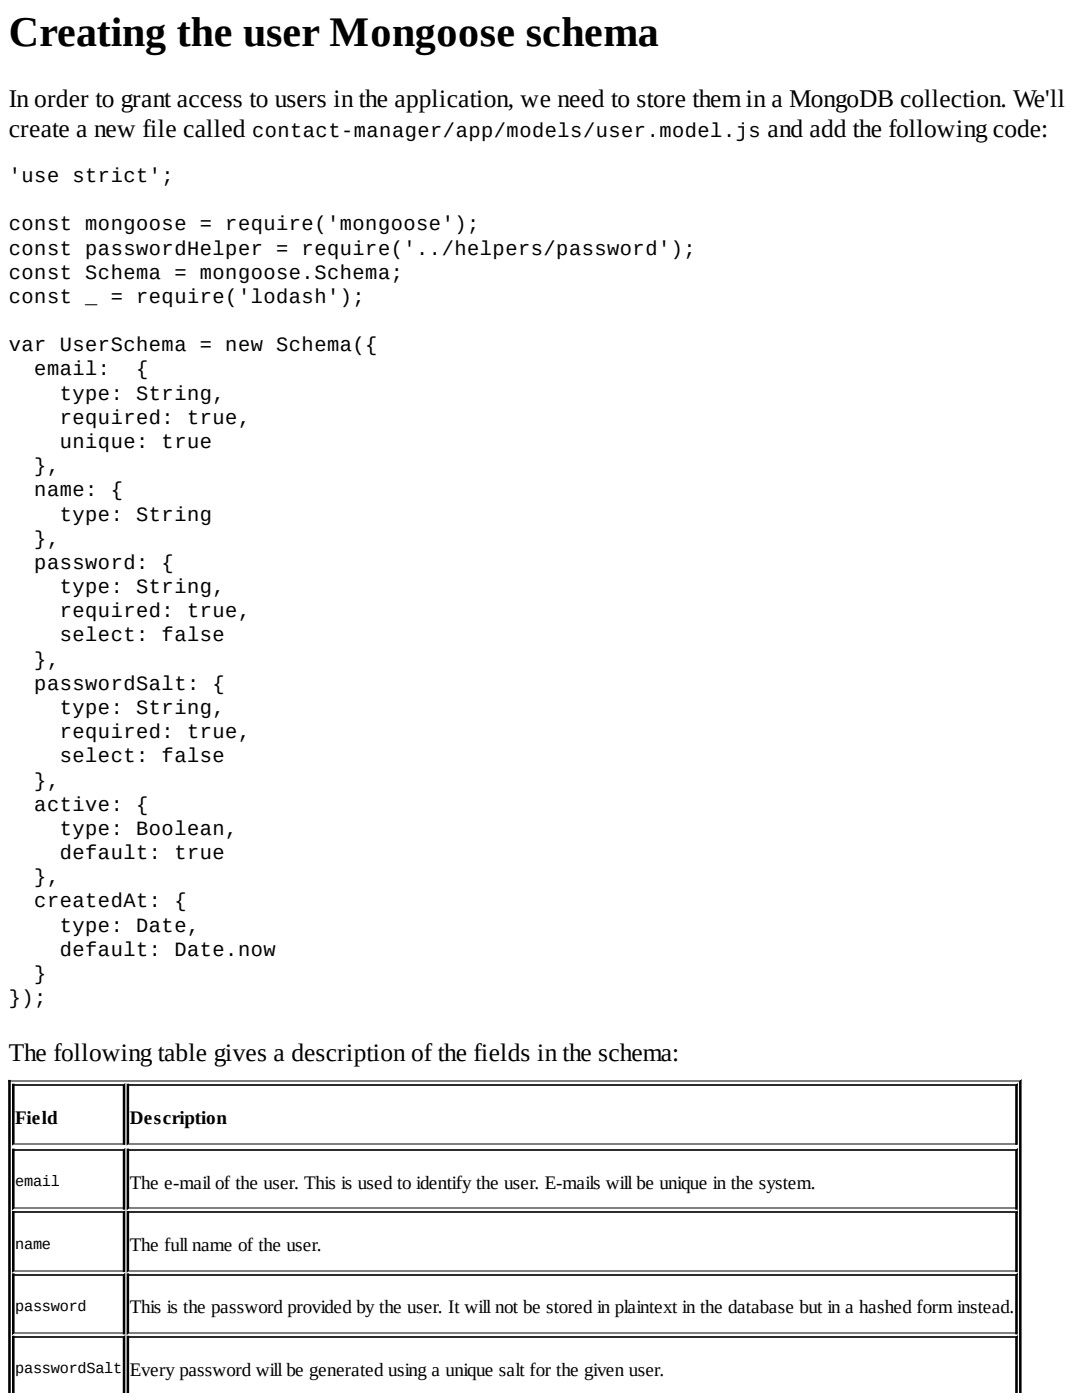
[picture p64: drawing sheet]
<svg xmlns="http://www.w3.org/2000/svg" width="216mm" height="279mm" viewBox="0 0 216 279" stroke-linecap="round" stroke-linejoin="round" font-family="sans-serif">
<defs><g id="words">
<text font-size="8.4" x="1.8" y="9.1">Creating the user Mongoose schema</text>
<g font-size="5.1">
<text x="1.8" y="21.3">In order to grant access to users in the application, we need to store them in a MongoDB collection. We'll</text>
<text x="1.8" y="27.4">create a new file called</text>
<text x="153.2" y="27.4">and add the following code:</text>
<text x="1.8" y="211.8">The following table gives a description of the fields in the schema:</text>
</g>
<g font-size="4.1">
<text x="50.3" y="27.4">contact-manager/app/models/user.model.js</text>
<text x="1.8" y="36.3">'use strict';</text>
<text x="1.8" y="46">const mongoose = require('mongoose');</text>
<text x="1.8" y="50.8">const passwordHelper = require('../helpers/password');</text>
<text x="1.8" y="55.6">const Schema = mongoose.Schema;</text>
<text x="1.8" y="60.5">const _ = require('lodash');</text>
<text x="1.8" y="70.1">var UserSchema = new Schema({</text>
<text x="6.8" y="74.9">email:</text>
<text x="27.2" y="74.9">{</text>
<text x="11.9" y="79.8">type: String,</text>
<text x="11.9" y="84.6">required: true,</text>
<text x="11.9" y="89.4">unique: true</text>
<text x="6.8" y="94.2">},</text>
<text x="6.8" y="99.1">name: {</text>
<text x="11.9" y="103.9">type: String</text>
<text x="6.8" y="108.7">},</text>
<text x="6.8" y="113.5">password: {</text>
<text x="11.9" y="118.4">type: String,</text>
<text x="11.9" y="123.2">required: true,</text>
<text x="11.9" y="128">select: false</text>
<text x="6.8" y="132.8">},</text>
<text x="6.8" y="137.7">passwordSalt: {</text>
<text x="11.9" y="142.5">type: String,</text>
<text x="11.9" y="147.3">required: true,</text>
<text x="11.9" y="152.1">select: false</text>
<text x="6.8" y="157">},</text>
<text x="6.8" y="161.8">active: {</text>
<text x="11.9" y="166.6">type: Boolean,</text>
<text x="11.9" y="171.5">default: true</text>
<text x="6.8" y="176.3">},</text>
<text x="6.8" y="181.1">createdAt: {</text>
<text x="11.9" y="185.9">type: Date,</text>
<text x="11.9" y="190.8">default: Date.now</text>
<text x="6.8" y="195.6">}</text>
<text x="1.8" y="200.4">});</text>
</g>
<g font-size="3.8">
<text x="3" y="224.3">Field</text>
<text x="25.9" y="224.3">Description</text>
<text x="25.9" y="237.2">The e-mail of the user. This is used to identify the user. E-mails will be unique in the system.</text>
<text x="25.9" y="249.7">The full name of the user.</text>
<text x="25.9" y="262.1">This is the password provided by the user. It will not be stored in plaintext in the database but in a hashed form instead.</text>
<text x="25.9" y="274.6">Every password will be generated using a unique salt for the given user.</text>
</g>
<g font-size="3">
<text x="3" y="236.7">email</text>
<text x="3" y="249.2">name</text>
<text x="3" y="261.6">password</text>
<text x="3" y="274.1">passwordSalt</text>
</g>
</g></defs>
<path d="M1.8 215.8h201.9" fill="none" stroke="#808080" stroke-width=".25"/>
<path d="M1.8 215.6h.2v62.3h-.2z" fill-rule="evenodd" fill="#808080" stroke="#000" stroke-width=".25"/>
<path d="M203.5 215.9l.2-.3v62.3h-.2z" fill-rule="evenodd" fill="#2c2c2c" stroke="#000" stroke-width=".25"/>
<path d="M2.5 216.5h22.4" fill="none" stroke="#2c2c2c" stroke-width=".25"/>
<path d="M2.5 228.2h22.4" fill="none" stroke="#808080" stroke-width=".25"/>
<path d="M2.5 216.4h.3v11.7l-.3 .2z" fill-rule="evenodd" fill="#2c2c2c" stroke="#000" stroke-width=".25"/>
<path d="M24.6 216.7l.3-.3v11.9h-.3z" fill-rule="evenodd" fill="#808080" stroke="#000" stroke-width=".25"/>
<path d="M25.4 216.5h177.6" fill="none" stroke="#2c2c2c" stroke-width=".25"/>
<path d="M25.4 228.2h177.6" fill="none" stroke="#808080" stroke-width=".25"/>
<path d="M25.4 216.4h.2v11.7l-.2 .2z" fill-rule="evenodd" fill="#2c2c2c" stroke="#000" stroke-width=".25"/>
<path d="M202.7 216.7l.3-.3v11.9h-.3z" fill-rule="evenodd" fill="#808080" stroke="#000" stroke-width=".25"/>
<path d="M2.5 229.5h22.4" fill="none" stroke="#2c2c2c" stroke-width=".25"/>
<path d="M2.5 241.2h22.4" fill="none" stroke="#808080" stroke-width=".25"/>
<path d="M2.5 229.4h.3v11.6l-.3 .3z" fill-rule="evenodd" fill="#2c2c2c" stroke="#000" stroke-width=".25"/>
<path d="M24.6 229.6l.3-.2v11.9h-.3z" fill-rule="evenodd" fill="#808080" stroke="#000" stroke-width=".25"/>
<path d="M25.4 229.5h177.6" fill="none" stroke="#2c2c2c" stroke-width=".25"/>
<path d="M25.4 241.2h177.6" fill="none" stroke="#808080" stroke-width=".25"/>
<path d="M25.4 229.4h.2v11.6l-.2 .3z" fill-rule="evenodd" fill="#2c2c2c" stroke="#000" stroke-width=".25"/>
<path d="M202.7 229.6l.3-.2v11.9h-.3z" fill-rule="evenodd" fill="#808080" stroke="#000" stroke-width=".25"/>
<path d="M2.5 241.9h22.4" fill="none" stroke="#2c2c2c" stroke-width=".25"/>
<path d="M2.5 253.6h22.4" fill="none" stroke="#808080" stroke-width=".25"/>
<path d="M2.5 241.8h.3v11.7l-.3 .2z" fill-rule="evenodd" fill="#2c2c2c" stroke="#000" stroke-width=".25"/>
<path d="M24.6 242.1l.3-.3v11.9h-.3z" fill-rule="evenodd" fill="#808080" stroke="#000" stroke-width=".25"/>
<path d="M25.4 241.9h177.6" fill="none" stroke="#2c2c2c" stroke-width=".25"/>
<path d="M25.4 253.6h177.6" fill="none" stroke="#808080" stroke-width=".25"/>
<path d="M25.4 241.8h.2v11.7l-.2 .2z" fill-rule="evenodd" fill="#2c2c2c" stroke="#000" stroke-width=".25"/>
<path d="M202.7 242.1l.3-.3v11.9h-.3z" fill-rule="evenodd" fill="#808080" stroke="#000" stroke-width=".25"/>
<path d="M2.5 254.4h22.4" fill="none" stroke="#2c2c2c" stroke-width=".25"/>
<path d="M2.5 266.1h22.4" fill="none" stroke="#808080" stroke-width=".25"/>
<path d="M2.5 254.3h.3v11.6l-.3 .3z" fill-rule="evenodd" fill="#2c2c2c" stroke="#000" stroke-width=".25"/>
<path d="M24.6 254.5l.3-.2v11.9h-.3z" fill-rule="evenodd" fill="#808080" stroke="#000" stroke-width=".25"/>
<path d="M25.4 254.4h177.6" fill="none" stroke="#2c2c2c" stroke-width=".25"/>
<path d="M25.4 266.1h177.6" fill="none" stroke="#808080" stroke-width=".25"/>
<path d="M25.4 254.3h.2v11.6l-.2 .3z" fill-rule="evenodd" fill="#2c2c2c" stroke="#000" stroke-width=".25"/>
<path d="M202.7 254.5l.3-.2v11.9h-.3z" fill-rule="evenodd" fill="#808080" stroke="#000" stroke-width=".25"/>
<path d="M2.5 266.8h22.4" fill="none" stroke="#2c2c2c" stroke-width=".25"/>
<path d="M2.5 266.7h.3v11.2h-.3z" fill-rule="evenodd" fill="#2c2c2c" stroke="#000" stroke-width=".25"/>
<path d="M24.6 267l.3-.3v11.2h-.3z" fill-rule="evenodd" fill="#808080" stroke="#000" stroke-width=".25"/>
<path d="M25.4 266.8h177.6" fill="none" stroke="#2c2c2c" stroke-width=".25"/>
<path d="M25.4 266.7h.2v11.2h-.2z" fill-rule="evenodd" fill="#2c2c2c" stroke="#000" stroke-width=".25"/>
<path d="M202.7 267l.3-.3v11.2h-.3z" fill-rule="evenodd" fill="#808080" stroke="#000" stroke-width=".25"/>
<use href="#words"/>
</svg>
